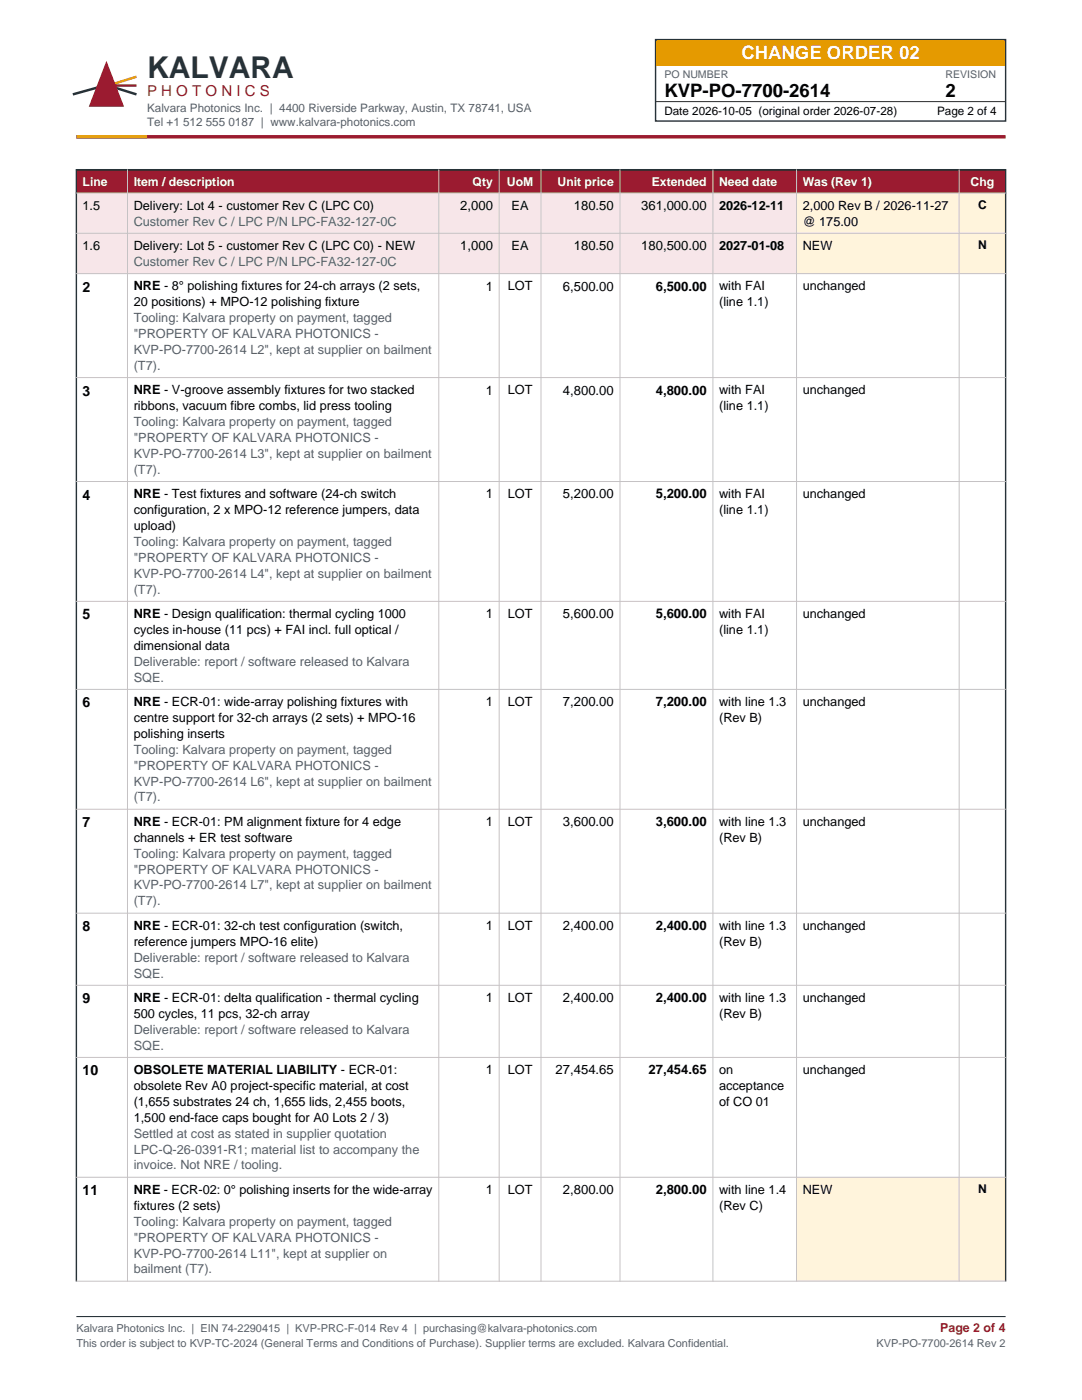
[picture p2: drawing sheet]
<svg xmlns="http://www.w3.org/2000/svg" width="216mm" height="279mm" viewBox="0 0 216 279" stroke-linecap="round" stroke-linejoin="round" font-family="sans-serif">
<defs><g id="words">
<text font-size="6" fill="#263238" x="29.4" y="15.7">KALVARA</text>
<text font-size="3.7" fill="#fff" x="147.9" y="11.9">CHANGE ORDER 02</text>
<g font-size="3.7">
<text x="132.6" y="19.4">KVP-PO-7700-2614</text>
<text x="188.7" y="19.4">2</text>
</g>
<text font-size="3" fill="#9b1b30" x="29.4" y="19.2">P H O T O N I C S</text>
<g font-size="2.8">
<text x="16.5" y="58.2">2</text>
<text x="16.5" y="79">3</text>
<text x="16.5" y="99.7">4</text>
<text x="16.5" y="123.6">5</text>
<text x="16.5" y="141.2">6</text>
<text x="16.5" y="165.1">7</text>
<text x="16.5" y="185.8">8</text>
<text x="16.5" y="200.2">9</text>
<text x="16.5" y="214.6">10</text>
<text x="16.5" y="238.5">11</text>
</g>
<g font-size="2.6">
<text x="91.8" y="41.9">2,000</text>
<text x="114.5" y="41.9">180.50</text>
<text x="128" y="41.9">361,000.00</text>
<text x="91.8" y="50">1,000</text>
<text x="114.5" y="50">180.50</text>
<text x="128" y="50">180,500.00</text>
<text x="96.9" y="58">1</text>
<text x="112.3" y="58">6,500.00</text>
<text x="130.9" y="58">6,500.00</text>
<text x="96.9" y="78.7">1</text>
<text x="112.3" y="78.7">4,800.00</text>
<text x="130.9" y="78.7">4,800.00</text>
<text x="96.9" y="99.5">1</text>
<text x="112.3" y="99.5">5,200.00</text>
<text x="130.9" y="99.5">5,200.00</text>
<text x="96.9" y="123.4">1</text>
<text x="112.3" y="123.4">5,600.00</text>
<text x="130.9" y="123.4">5,600.00</text>
<text x="96.9" y="141">1</text>
<text x="112.3" y="141">7,200.00</text>
<text x="130.9" y="141">7,200.00</text>
<text x="96.9" y="164.9">1</text>
<text x="112.3" y="164.9">3,600.00</text>
<text x="130.9" y="164.9">3,600.00</text>
<text x="96.9" y="185.6">1</text>
<text x="112.3" y="185.6">2,400.00</text>
<text x="130.9" y="185.6">2,400.00</text>
<text x="96.9" y="200">1</text>
<text x="112.3" y="200">2,400.00</text>
<text x="130.9" y="200">2,400.00</text>
<text x="96.9" y="214.4">1</text>
<text x="110.9" y="214.4">27,454.65</text>
<text x="129.4" y="214.4">27,454.65</text>
<text x="96.9" y="238.3">1</text>
<text x="112.3" y="238.3">2,800.00</text>
<text x="130.9" y="238.3">2,800.00</text>
</g>
<g font-size="2.5">
<text x="16.5" y="41.8">1.5</text>
<text x="26.7" y="41.8">Delivery: Lot 4 - customer Rev C (LPC C0)</text>
<text x="102.1" y="41.8">EA</text>
<text x="143.5" y="41.8">2026-12-11</text>
<text x="160.2" y="41.8">2,000 Rev B / 2026-11-27</text>
<text x="160.2" y="45">@ 175.00</text>
<text x="16.5" y="49.9">1.6</text>
<text x="26.7" y="49.9">Delivery: Lot 5 - customer Rev C (LPC C0) - NEW</text>
<text x="102.1" y="49.9">EA</text>
<text x="143.5" y="49.9">2027-01-08</text>
<text x="160.2" y="49.9">NEW</text>
<text x="26.7" y="57.9">NRE - 8° polishing fixtures for 24-ch arrays (2 sets,</text>
<text x="101.3" y="57.9">LOT</text>
<text x="143.5" y="57.9">with FAI</text>
<text x="160.2" y="57.9">unchanged</text>
<text x="26.7" y="61.1">20 positions) + MPO-12 polishing fixture</text>
<text x="143.5" y="61.1">(line 1.1)</text>
<text x="26.7" y="78.7">NRE - V-groove assembly fixtures for two stacked</text>
<text x="26.7" y="81.8">ribbons, vacuum fibre combs, lid press tooling</text>
<text x="101.3" y="78.7">LOT</text>
<text x="143.5" y="78.7">with FAI</text>
<text x="143.5" y="81.8">(line 1.1)</text>
<text x="160.2" y="78.7">unchanged</text>
<text x="26.7" y="99.4">NRE - Test fixtures and software (24-ch switch</text>
<text x="101.3" y="99.4">LOT</text>
<text x="143.5" y="99.4">with FAI</text>
<text x="160.2" y="99.4">unchanged</text>
<text x="26.7" y="102.6">configuration, 2 x MPO-12 reference jumpers, data</text>
<text x="26.7" y="105.8">upload)</text>
<text x="143.5" y="102.6">(line 1.1)</text>
<text x="26.7" y="123.3">NRE - Design qualification: thermal cycling 1000</text>
<text x="101.3" y="123.3">LOT</text>
<text x="143.5" y="123.3">with FAI</text>
<text x="160.2" y="123.3">unchanged</text>
<text x="26.7" y="126.5">cycles in-house (11 pcs) + FAI incl. full optical /</text>
<text x="26.7" y="129.7">dimensional data</text>
<text x="143.5" y="126.5">(line 1.1)</text>
<text x="26.7" y="140.9">NRE - ECR-01: wide-array polishing fixtures with</text>
<text x="101.3" y="140.9">LOT</text>
<text x="143.5" y="140.9">with line 1.3</text>
<text x="160.2" y="140.9">unchanged</text>
<text x="26.7" y="144.1">centre support for 32-ch arrays (2 sets) + MPO-16</text>
<text x="26.7" y="147.2">polishing inserts</text>
<text x="143.5" y="144.1">(Rev B)</text>
<text x="26.7" y="164.8">NRE - ECR-01: PM alignment fixture for 4 edge</text>
<text x="26.7" y="168">channels + ER test software</text>
<text x="101.3" y="164.8">LOT</text>
<text x="143.5" y="164.8">with line 1.3</text>
<text x="143.5" y="168">(Rev B)</text>
<text x="160.2" y="164.8">unchanged</text>
<text x="26.7" y="185.6">NRE - ECR-01: 32-ch test configuration (switch,</text>
<text x="101.3" y="185.6">LOT</text>
<text x="143.5" y="185.6">with line 1.3</text>
<text x="160.2" y="185.6">unchanged</text>
<text x="26.7" y="188.7">reference jumpers MPO-16 elite)</text>
<text x="143.5" y="188.7">(Rev B)</text>
<text x="26.7" y="200">NRE - ECR-01: delta qualification - thermal cycling</text>
<text x="26.7" y="203.1">500 cycles, 11 pcs, 32-ch array</text>
<text x="101.3" y="200">LOT</text>
<text x="143.5" y="200">with line 1.3</text>
<text x="143.5" y="203.1">(Rev B)</text>
<text x="160.2" y="200">unchanged</text>
<text x="26.7" y="214.3">OBSOLETE MATERIAL LIABILITY - ECR-01:</text>
<text x="101.3" y="214.3">LOT</text>
<text x="143.5" y="214.3">on</text>
<text x="160.2" y="214.3">unchanged</text>
<text x="26.7" y="217.5">obsolete Rev A0 project-specific material, at cost</text>
<text x="26.7" y="220.7">(1,655 substrates 24 ch, 1,655 lids, 2,455 boots,</text>
<text x="143.5" y="217.5">acceptance</text>
<text x="143.5" y="220.7">of CO 01</text>
<text x="26.7" y="223.9">1,500 end-face caps bought for A0 Lots 2 / 3)</text>
<text x="26.7" y="238.3">NRE - ECR-02: 0° polishing inserts for the wide-array</text>
<text x="101.3" y="238.3">LOT</text>
<text x="143.5" y="238.3">with line 1.4</text>
<text x="160.2" y="238.3">NEW</text>
<text x="26.7" y="241.4">fixtures (2 sets)</text>
<text x="143.5" y="241.4">(Rev C)</text>
</g>
<g font-size="2.5" fill="#56606b">
<text x="26.7" y="45">Customer Rev C / LPC P/N LPC-FA32-127-0C</text>
<text x="26.7" y="53.1">Customer Rev C / LPC P/N LPC-FA32-127-0C</text>
<text x="26.7" y="64.3">Tooling: Kalvara property on payment, tagged</text>
<text x="26.7" y="67.5">&quot;PROPERTY OF KALVARA PHOTONICS -</text>
<text x="26.7" y="70.6">KVP-PO-7700-2614 L2&quot;, kept at supplier on bailment</text>
<text x="26.7" y="73.8">(T7).</text>
<text x="26.7" y="85">Tooling: Kalvara property on payment, tagged</text>
<text x="26.7" y="88.2">&quot;PROPERTY OF KALVARA PHOTONICS -</text>
<text x="26.7" y="91.4">KVP-PO-7700-2614 L3&quot;, kept at supplier on bailment</text>
<text x="26.7" y="94.5">(T7).</text>
<text x="26.7" y="108.9">Tooling: Kalvara property on payment, tagged</text>
<text x="26.7" y="112.1">&quot;PROPERTY OF KALVARA PHOTONICS -</text>
<text x="26.7" y="115.3">KVP-PO-7700-2614 L4&quot;, kept at supplier on bailment</text>
<text x="26.7" y="118.5">(T7).</text>
<text x="26.7" y="132.9">Deliverable: report / software released to Kalvara</text>
<text x="26.7" y="136">SQE.</text>
<text x="26.7" y="150.4">Tooling: Kalvara property on payment, tagged</text>
<text x="26.7" y="153.6">&quot;PROPERTY OF KALVARA PHOTONICS -</text>
<text x="26.7" y="156.8">KVP-PO-7700-2614 L6&quot;, kept at supplier on bailment</text>
<text x="26.7" y="159.9">(T7).</text>
<text x="26.7" y="171.2">Tooling: Kalvara property on payment, tagged</text>
<text x="26.7" y="174.3">&quot;PROPERTY OF KALVARA PHOTONICS -</text>
<text x="26.7" y="177.5">KVP-PO-7700-2614 L7&quot;, kept at supplier on bailment</text>
<text x="26.7" y="180.7">(T7).</text>
<text x="26.7" y="191.9">Deliverable: report / software released to Kalvara</text>
<text x="26.7" y="195.1">SQE.</text>
<text x="26.7" y="206.3">Deliverable: report / software released to Kalvara</text>
<text x="26.7" y="209.5">SQE.</text>
<text x="26.7" y="227">Settled at cost as stated in supplier quotation</text>
<text x="26.7" y="230.2">LPC-Q-26-0391-R1; material list to accompany the</text>
<text x="26.7" y="233.4">invoice. Not NRE / tooling.</text>
<text x="26.7" y="244.6">Tooling: Kalvara property on payment, tagged</text>
<text x="26.7" y="247.8">&quot;PROPERTY OF KALVARA PHOTONICS -</text>
<text x="26.7" y="251">KVP-PO-7700-2614 L11&quot;, kept at supplier on</text>
<text x="26.7" y="254.1">bailment (T7).</text>
</g>
<text font-size="2.5" fill="#9b1b30" x="187.6" y="265.9">Page 2 of 4</text>
<g font-size="2.4" fill="#fff">
<text x="16.5" y="37.1">Line</text>
<text x="26.7" y="37.1">Item / description</text>
<text x="94.3" y="37.1">Qty</text>
<text x="101.1" y="37.1">UoM</text>
<text x="111.2" y="37.1">Unit price</text>
<text x="130.1" y="37.1">Extended</text>
<text x="143.5" y="37.1">Need date</text>
<text x="160.2" y="37.1">Was (Rev 1)</text>
<text x="193.7" y="37.1">Chg</text>
</g>
<g font-size="2.4">
<text x="195.2" y="41.7">C</text>
<text x="195.2" y="49.7">N</text>
<text x="195.2" y="238.1">N</text>
</g>
<g font-size="2.3" fill="#56606b">
<text x="29.4" y="22.4">Kalvara Photonics Inc. | 4400 Riverside Parkway, Austin, TX 78741, USA</text>
<text x="29.4" y="25.2">Tel +1 512 555 0187 | www.kalvara-photonics.com</text>
</g>
<g font-size="2.3">
<text x="132.6" y="23">Date 2026-10-05 (original order 2026-07-28)</text>
<text x="187" y="23">Page 2 of 4</text>
</g>
<g font-size="2.2" fill="#56606b">
<text x="15.2" y="265.9">Kalvara Photonics Inc. | EIN 74-2290415 | KVP-PRC-F-014 Rev 4 | purchasing@kalvara-photonics.com</text>
<text x="15.2" y="268.7">This order is subject to KVP-TC-2024 (General Terms and Conditions of Purchase). Supplier terms are excluded. Kalvara Confidential.</text>
<text x="174.9" y="268.7">KVP-PO-7700-2614 Rev 2</text>
</g>
<g font-size="2.1" fill="#56606b">
<text x="132.6" y="15.7">PO NUMBER</text>
<text x="188.7" y="15.7">REVISION</text>
</g>
</g></defs>
<path d="M15.2 33.9h185.5v4.6h-185.5z" fill-rule="evenodd" fill="#9b1b30"/>
<path d="M15.2 38.5h176.2v8.1h-176.2z" fill-rule="evenodd" fill="#f7e6e9"/>
<g fill="#fff4dc">
<path d="M191.4 38.5h9.3v8.1h-9.3z" fill-rule="evenodd"/>
<path d="M158.9 38.5h32.5v8.1h-32.5z" fill-rule="evenodd"/>
</g>
<path d="M15.2 46.6h176.2v8h-176.2z" fill-rule="evenodd" fill="#f7e6e9"/>
<g fill="#fff4dc">
<path d="M191.4 46.6h9.3v8h-9.3z" fill-rule="evenodd"/>
<path d="M158.9 46.6h32.5v8h-32.5z" fill-rule="evenodd"/>
<path d="M191.4 235h9.3v20.7h-9.3z" fill-rule="evenodd"/>
<path d="M158.9 235h32.5v20.7h-32.5z" fill-rule="evenodd"/>
</g>
<path d="M15.2 255.7v-221.8h185.5v221.8" fill="none" stroke="#263238" stroke-width=".28"/>
<g fill="none" stroke="#c7c2c4" stroke-width=".2">
<path d="M15.2 38.5h185.5M25.4 33.9v221.8M87.6 33.9v221.8M99.6 33.9v221.8M107.9 33.9v221.8M123.7 33.9v221.8M142.3 33.9v221.8M158.9 33.9v221.8M191.4 33.9v221.8M15.2 46.6h185.5M15.2 54.6h185.5M15.2 75.4h185.5"/>
<path d="M15.2 96.1h185.5M15.2 120h185.5M15.2 137.6h185.5M15.2 161.5h185.5M15.2 182.2h185.5M15.2 196.6h185.5M15.2 211h185.5M15.2 235h185.5M15.2 255.7h185.5"/>
</g>
<path d="M20.9 17.1l-6.4 1.7M21.6 17.1l5.6 1.7" fill="none" stroke="#263238" stroke-width=".49"/>
<path d="M27.2 15.3l-5.6 1.8" fill="none" stroke="#d9822b" stroke-width=".49"/>
<path d="M21.6 17.1h5.6" fill="none" stroke="#9b1b30" stroke-width=".49"/>
<path d="M21.2 12.1l3.6 9.2h-7.1z" fill="#9b1b30"/>
<path d="M130.8 7.9h69.9v5.3h-69.9z" fill-rule="evenodd" fill="#e59a00"/>
<path d="M130.8 7.9h69.9v16.3h-69.9z" fill="none" stroke="#263238" stroke-width=".28"/>
<path d="M130.8 20.3h69.9" fill="none" stroke="#263238" stroke-width=".2"/>
<path d="M15.2 27.3h185.5" fill="none" stroke="#9b1b30" stroke-width=".71" stroke-linecap="butt"/>
<path d="M15.2 27.3h14.2" fill="none" stroke="#d9822b" stroke-width=".71" stroke-linecap="butt"/>
<path d="M15.2 262.7h185.5" fill="none" stroke="#263238" stroke-width=".21"/>
<use href="#words"/>
</svg>
